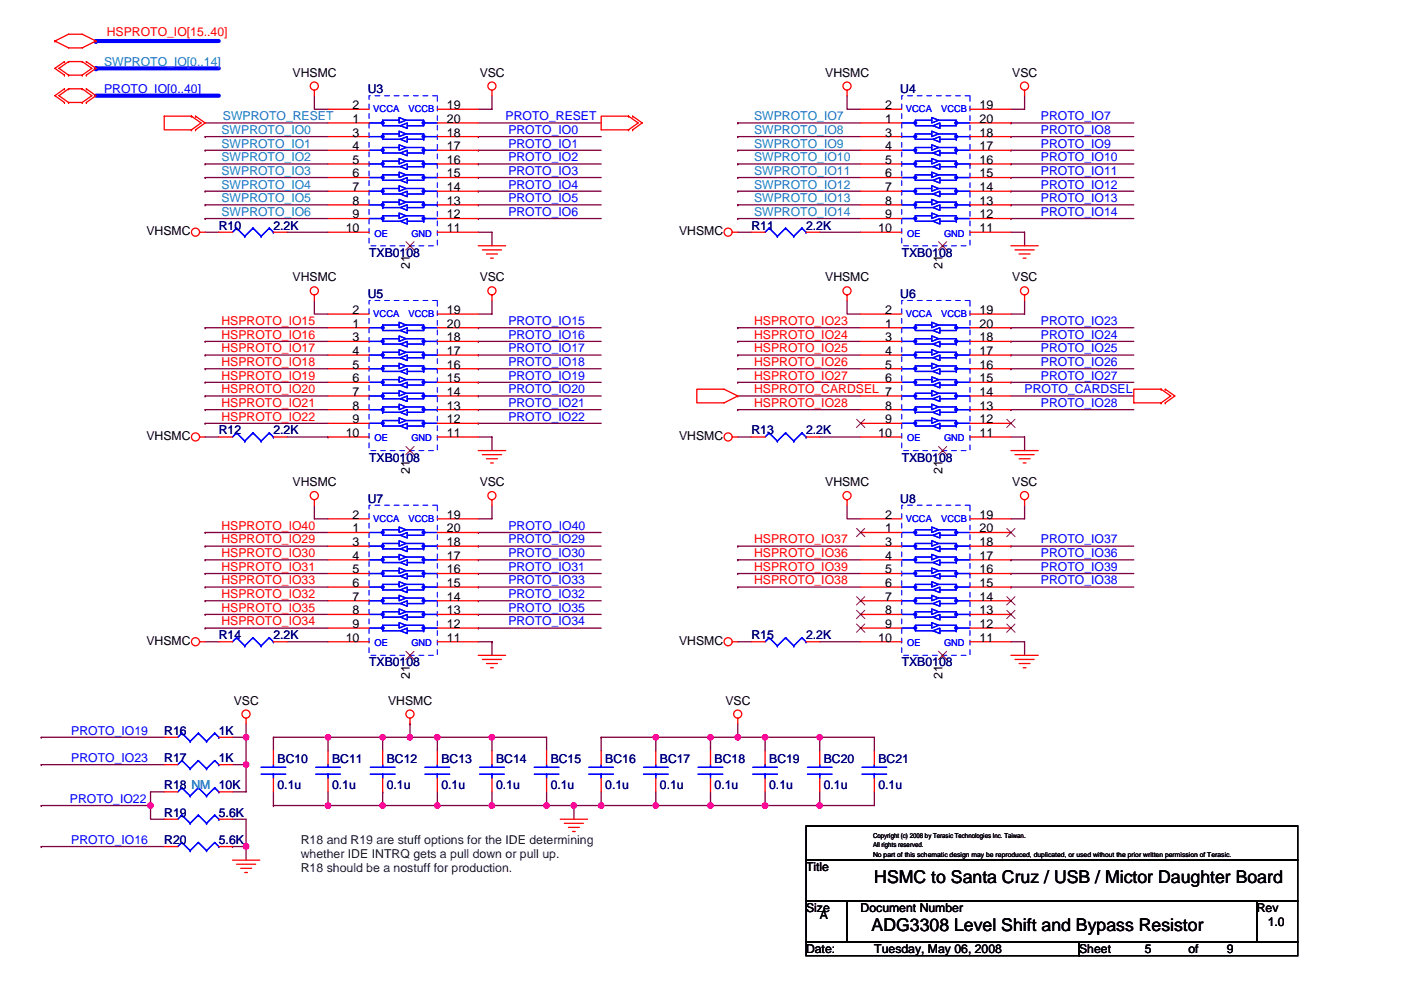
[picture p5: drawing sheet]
<svg xmlns="http://www.w3.org/2000/svg" width="297mm" height="210mm" viewBox="0 0 297 210" stroke-linecap="round" stroke-linejoin="round" font-family="sans-serif">
<defs><g id="words">
<g font-size="3.7">
<text x="185.4" y="187.2">HSMC to Santa Cruz / USB / Mictor Daughter Board</text>
<text x="184.8" y="197.4">ADG3308 Level Shift and Bypass Resistor</text>
</g>
<g font-size="2.6" fill="#f00">
<text x="22.6" y="7.6">HSPROTO_IO[15..40]</text>
<text x="47" y="71.8">HSPROTO_IO16</text>
<text x="47" y="68.9">HSPROTO_IO15</text>
<text x="159.9" y="68.9">HSPROTO_IO23</text>
<text x="159.9" y="71.8">HSPROTO_IO24</text>
<text x="47" y="74.7">HSPROTO_IO17</text>
<text x="47" y="77.6">HSPROTO_IO18</text>
<text x="159.9" y="77.6">HSPROTO_IO26</text>
<text x="159.9" y="74.7">HSPROTO_IO25</text>
<text x="47" y="83.4">HSPROTO_IO20</text>
<text x="47" y="80.5">HSPROTO_IO19</text>
<text x="159.9" y="80.5">HSPROTO_IO27</text>
<text x="159.9" y="83.4">HSPROTO_CARDSEL 7</text>
<text x="47" y="86.3">HSPROTO_IO21</text>
<text x="47" y="89.2">HSPROTO_IO22</text>
<text x="159.9" y="86.3">HSPROTO_IO28</text>
<text x="47" y="112.4">HSPROTO_IO40</text>
<text x="47" y="118.2">HSPROTO_IO30</text>
<text x="47" y="115.3">HSPROTO_IO29</text>
<text x="159.9" y="115.3">HSPROTO_IO37</text>
<text x="159.9" y="118.2">HSPROTO_IO36</text>
<text x="47" y="121.1">HSPROTO_IO31</text>
<text x="47" y="124">HSPROTO_IO33</text>
<text x="159.9" y="124">HSPROTO_IO38</text>
<text x="159.9" y="121.1">HSPROTO_IO39</text>
<text x="47" y="126.9">HSPROTO_IO32</text>
<text x="47" y="129.8">HSPROTO_IO35</text>
<text x="47" y="132.7">HSPROTO_IO34</text>
</g>
<g font-size="2.6" fill="#0080ff">
<text x="22.1" y="13.9">SWPROTO_IO[0..14]</text>
<text x="47" y="28.4">SWPROTO_IO0</text>
<text x="47.3" y="25.5">SWPROTO_RESET</text>
<text x="159.9" y="25.5">SWPROTO_IO7</text>
<text x="159.9" y="28.4">SWPROTO_IO8</text>
<text x="47" y="31.3">SWPROTO_IO1</text>
<text x="47" y="34.2">SWPROTO_IO2</text>
<text x="159.9" y="31.3">SWPROTO_IO9</text>
<text x="159.9" y="34.2">SWPROTO_IO10</text>
<text x="47" y="37.1">SWPROTO_IO3</text>
<text x="47" y="40">SWPROTO_IO4</text>
<text x="159.9" y="37.1">SWPROTO_IO11</text>
<text x="159.9" y="40">SWPROTO_IO12</text>
<text x="47" y="42.9">SWPROTO_IO5</text>
<text x="47" y="45.8">SWPROTO_IO6</text>
<text x="159.9" y="42.9">SWPROTO_IO13</text>
<text x="159.9" y="45.8">SWPROTO_IO14</text>
</g>
<g font-size="2.6">
<text x="62" y="16.3">VHSMC</text>
<text x="101.7" y="16.3">VSC</text>
<text x="175" y="16.3">VHSMC</text>
<text x="214.6" y="16.3">VSC</text>
<text x="74.8" y="23.2">2</text>
<text x="94.8" y="23.2">19</text>
<text x="187.7" y="23.2">2</text>
<text x="207.7" y="23.2">19</text>
<text x="74.8" y="26.1">1</text>
<text x="74.8" y="29">3</text>
<text x="94.8" y="26.1">20</text>
<text x="94.8" y="29">18</text>
<text x="187.7" y="26.1">1</text>
<text x="187.7" y="29">3</text>
<text x="207.7" y="26.1">20</text>
<text x="207.7" y="29">18</text>
<text x="74.8" y="31.9">4</text>
<text x="74.8" y="34.8">5</text>
<text x="94.8" y="31.9">17</text>
<text x="94.8" y="34.8">16</text>
<text x="187.7" y="31.9">4</text>
<text x="187.7" y="34.8">5</text>
<text x="207.7" y="31.9">17</text>
<text x="207.7" y="34.8">16</text>
<text x="74.8" y="37.6">6</text>
<text x="74.8" y="40.5">7</text>
<text x="94.8" y="37.6">15</text>
<text x="94.8" y="40.5">14</text>
<text x="187.7" y="37.6">6</text>
<text x="187.7" y="40.5">7</text>
<text x="207.7" y="37.6">15</text>
<text x="207.7" y="40.5">14</text>
<text x="74.8" y="46.3">9</text>
<text x="74.8" y="43.4">8</text>
<text x="94.8" y="43.4">13</text>
<text x="94.8" y="46.3">12</text>
<text x="187.7" y="46.3">9</text>
<text x="187.7" y="43.4">8</text>
<text x="207.7" y="43.4">13</text>
<text x="207.7" y="46.3">12</text>
<text x="31" y="49.8">VHSMC</text>
<text x="73.3" y="49.2">10</text>
<text x="94.8" y="49.2">11</text>
<text x="144" y="49.8">VHSMC</text>
<text x="186.2" y="49.2">10</text>
<text x="207.7" y="49.2">11</text>
<text x="62" y="59.7">VHSMC</text>
<text x="86.9" y="57.1" transform="rotate(-90 86.9 57.1)">21</text>
<text x="101.7" y="59.7">VSC</text>
<text x="175" y="59.7">VHSMC</text>
<text x="199.8" y="57.1" transform="rotate(-90 199.8 57.1)">21</text>
<text x="214.6" y="59.7">VSC</text>
<text x="74.8" y="69.5">1</text>
<text x="74.8" y="66.6">2</text>
<text x="94.8" y="69.5">20</text>
<text x="94.8" y="66.6">19</text>
<text x="187.7" y="69.5">1</text>
<text x="187.7" y="66.6">2</text>
<text x="207.7" y="69.5">20</text>
<text x="207.7" y="66.6">19</text>
<text x="74.8" y="75.3">4</text>
<text x="74.8" y="72.4">3</text>
<text x="94.8" y="72.4">18</text>
<text x="94.8" y="75.3">17</text>
<text x="187.7" y="75.3">4</text>
<text x="187.7" y="72.4">3</text>
<text x="207.7" y="72.4">18</text>
<text x="207.7" y="75.3">17</text>
<text x="74.8" y="78.2">5</text>
<text x="74.8" y="81.1">6</text>
<text x="74.8" y="84">7</text>
<text x="94.8" y="78.2">16</text>
<text x="94.8" y="81.1">15</text>
<text x="94.8" y="84">14</text>
<text x="187.7" y="78.2">5</text>
<text x="187.7" y="81.1">6</text>
<text x="207.7" y="78.2">16</text>
<text x="207.7" y="81.1">15</text>
<text x="207.7" y="84">14</text>
<text x="74.8" y="89.8">9</text>
<text x="74.8" y="86.9">8</text>
<text x="94.8" y="86.9">13</text>
<text x="94.8" y="89.8">12</text>
<text x="187.7" y="89.8">9</text>
<text x="187.7" y="86.9">8</text>
<text x="207.7" y="86.9">13</text>
<text x="207.7" y="89.8">12</text>
<text x="31" y="93.3">VHSMC</text>
<text x="73.3" y="92.7">10</text>
<text x="94.8" y="92.7">11</text>
<text x="144" y="93.3">VHSMC</text>
<text x="186.2" y="92.7">10</text>
<text x="207.7" y="92.7">11</text>
<text x="86.9" y="100.5" transform="rotate(-90 86.9 100.5)">21</text>
<text x="199.8" y="100.5" transform="rotate(-90 199.8 100.5)">21</text>
<text x="62" y="103.1">VHSMC</text>
<text x="101.7" y="103.1">VSC</text>
<text x="175" y="103.1">VHSMC</text>
<text x="214.6" y="103.1">VSC</text>
<text x="74.8" y="112.9">1</text>
<text x="74.8" y="110">2</text>
<text x="94.8" y="112.9">20</text>
<text x="94.8" y="110">19</text>
<text x="187.7" y="112.9">1</text>
<text x="187.7" y="110">2</text>
<text x="207.7" y="112.9">20</text>
<text x="207.7" y="110">19</text>
<text x="74.8" y="118.7">4</text>
<text x="74.8" y="115.8">3</text>
<text x="94.8" y="115.8">18</text>
<text x="94.8" y="118.7">17</text>
<text x="187.7" y="118.7">4</text>
<text x="187.7" y="115.8">3</text>
<text x="207.7" y="115.8">18</text>
<text x="207.7" y="118.7">17</text>
<text x="74.8" y="121.6">5</text>
<text x="74.8" y="124.5">6</text>
<text x="94.8" y="121.6">16</text>
<text x="94.8" y="124.5">15</text>
<text x="187.7" y="121.6">5</text>
<text x="187.7" y="124.5">6</text>
<text x="207.7" y="121.6">16</text>
<text x="207.7" y="124.5">15</text>
<text x="74.8" y="127.4">7</text>
<text x="74.8" y="130.3">8</text>
<text x="94.8" y="127.4">14</text>
<text x="94.8" y="130.3">13</text>
<text x="187.7" y="127.4">7</text>
<text x="187.7" y="130.3">8</text>
<text x="207.7" y="127.4">14</text>
<text x="207.7" y="130.3">13</text>
<text x="31" y="136.7">VHSMC</text>
<text x="73.3" y="136.1">10</text>
<text x="74.8" y="133.2">9</text>
<text x="94.8" y="133.2">12</text>
<text x="94.8" y="136.1">11</text>
<text x="144" y="136.7">VHSMC</text>
<text x="186.2" y="136.1">10</text>
<text x="187.7" y="133.2">9</text>
<text x="207.7" y="133.2">12</text>
<text x="207.7" y="136.1">11</text>
<text x="86.9" y="144" transform="rotate(-90 86.9 144)">21</text>
<text x="199.8" y="144" transform="rotate(-90 199.8 144)">21</text>
<text x="49.6" y="149.4">VSC</text>
<text x="82.3" y="149.4">VHSMC</text>
<text x="153.8" y="149.4">VSC</text>
<text x="170.9" y="184.8">Title</text>
<text x="170.9" y="193.5">Size</text>
<text x="173.8" y="194.9">A</text>
<text x="182.5" y="193.5">Document Number</text>
<text x="266.5" y="193.5">Rev</text>
<text x="268.8" y="196.4">1.0</text>
<text x="170.9" y="202.1">Date:</text>
<text x="185.4" y="202.1">Tuesday, May 06, 2008</text>
<text x="228.8" y="202.1">Sheet</text>
<text x="242.7" y="202.1">5</text>
<text x="252" y="202.1">of</text>
<text x="260.1" y="202.1">9</text>
</g>
<g font-size="2.6" fill="#00f">
<text x="22.1" y="19.7">PROTO_IO[0..40]</text>
<text x="107.2" y="25.5">PROTO_RESET</text>
<text x="107.8" y="28.4">PROTO_IO0</text>
<text x="220.7" y="28.4">PROTO_IO8</text>
<text x="220.7" y="25.5">PROTO_IO7</text>
<text x="107.8" y="31.3">PROTO_IO1</text>
<text x="107.8" y="34.2">PROTO_IO2</text>
<text x="220.7" y="31.3">PROTO_IO9</text>
<text x="220.7" y="34.2">PROTO_IO10</text>
<text x="107.8" y="37.1">PROTO_IO3</text>
<text x="107.8" y="40">PROTO_IO4</text>
<text x="220.7" y="37.1">PROTO_IO11</text>
<text x="220.7" y="40">PROTO_IO12</text>
<text x="107.8" y="42.9">PROTO_IO5</text>
<text x="107.8" y="45.8">PROTO_IO6</text>
<text x="220.7" y="42.9">PROTO_IO13</text>
<text x="220.7" y="45.8">PROTO_IO14</text>
<text x="107.8" y="68.9">PROTO_IO15</text>
<text x="107.8" y="71.8">PROTO_IO16</text>
<text x="220.7" y="68.9">PROTO_IO23</text>
<text x="220.7" y="71.8">PROTO_IO24</text>
<text x="107.8" y="74.7">PROTO_IO17</text>
<text x="107.8" y="77.6">PROTO_IO18</text>
<text x="220.7" y="74.7">PROTO_IO25</text>
<text x="220.7" y="77.6">PROTO_IO26</text>
<text x="107.8" y="80.5">PROTO_IO19</text>
<text x="107.8" y="83.4">PROTO_IO20</text>
<text x="217.2" y="83.4">PROTO_CARDSEL</text>
<text x="220.7" y="80.5">PROTO_IO27</text>
<text x="107.8" y="86.3">PROTO_IO21</text>
<text x="107.8" y="89.2">PROTO_IO22</text>
<text x="220.7" y="86.3">PROTO_IO28</text>
<text x="107.8" y="112.4">PROTO_IO40</text>
<text x="107.8" y="118.2">PROTO_IO30</text>
<text x="107.8" y="115.3">PROTO_IO29</text>
<text x="220.7" y="115.3">PROTO_IO37</text>
<text x="220.7" y="118.2">PROTO_IO36</text>
<text x="107.8" y="121.1">PROTO_IO31</text>
<text x="107.8" y="124">PROTO_IO33</text>
<text x="220.7" y="124">PROTO_IO38</text>
<text x="220.7" y="121.1">PROTO_IO39</text>
<text x="107.8" y="129.8">PROTO_IO35</text>
<text x="107.8" y="126.9">PROTO_IO32</text>
<text x="107.8" y="132.7">PROTO_IO34</text>
<text x="15.1" y="155.8">PROTO_IO19</text>
<text x="15.1" y="161.6">PROTO_IO23</text>
<text x="14.8" y="170.3">PROTO_IO22</text>
<text x="15.1" y="179">PROTO_IO16</text>
</g>
<g font-size="2.6" fill="#000080">
<text x="78" y="19.7">U3</text>
<text x="190.9" y="19.7">U4</text>
<text x="46.4" y="48.7">R10</text>
<text x="58" y="48.7">2.2K</text>
<text x="159.3" y="48.7">R11</text>
<text x="170.9" y="48.7">2.2K</text>
<text x="78.2" y="54.5">TXB0108</text>
<text x="191.2" y="54.5">TXB0108</text>
<text x="78" y="63.2">U5</text>
<text x="190.9" y="63.2">U6</text>
<text x="46.4" y="92.1">R12</text>
<text x="58" y="92.1">2.2K</text>
<text x="159.3" y="92.1">R13</text>
<text x="170.9" y="92.1">2.2K</text>
<text x="78.2" y="97.9">TXB0108</text>
<text x="191.2" y="97.9">TXB0108</text>
<text x="78" y="106.6">U7</text>
<text x="190.9" y="106.6">U8</text>
<text x="46.4" y="135.6">R14</text>
<text x="58" y="135.6">2.2K</text>
<text x="159.3" y="135.6">R15</text>
<text x="170.9" y="135.6">2.2K</text>
<text x="78.2" y="141.3">TXB0108</text>
<text x="191.2" y="141.3">TXB0108</text>
<text x="34.8" y="155.8">R16</text>
<text x="46.4" y="155.8">1K</text>
<text x="34.8" y="161.6">R17</text>
<text x="46.4" y="161.6">1K</text>
<text x="58.8" y="161.9">BC10</text>
<text x="70.4" y="161.9">BC11</text>
<text x="82" y="161.9">BC12</text>
<text x="93.6" y="161.9">BC13</text>
<text x="105.2" y="161.9">BC14</text>
<text x="116.8" y="161.9">BC15</text>
<text x="128.3" y="161.9">BC16</text>
<text x="139.9" y="161.9">BC17</text>
<text x="151.5" y="161.9">BC18</text>
<text x="163.1" y="161.9">BC19</text>
<text x="174.7" y="161.9">BC20</text>
<text x="186.2" y="161.9">BC21</text>
<text x="34.8" y="167.4">R18 NM 10K</text>
<text x="58.8" y="167.4">0.1u</text>
<text x="70.4" y="167.4">0.1u</text>
<text x="82" y="167.4">0.1u</text>
<text x="93.6" y="167.4">0.1u</text>
<text x="105.2" y="167.4">0.1u</text>
<text x="116.8" y="167.4">0.1u</text>
<text x="128.3" y="167.4">0.1u</text>
<text x="139.9" y="167.4">0.1u</text>
<text x="151.5" y="167.4">0.1u</text>
<text x="163.1" y="167.4">0.1u</text>
<text x="174.7" y="167.4">0.1u</text>
<text x="186.2" y="167.4">0.1u</text>
<text x="34.8" y="173.2">R19</text>
<text x="46.4" y="173.2">5.6K</text>
<text x="34.8" y="179">R20</text>
<text x="46.4" y="179">5.6K</text>
</g>
<g font-size="2.6" fill="#008000">
<text x="63.8" y="179">R18 and R19 are stuff options for the IDE determining</text>
<text x="63.8" y="182">whether IDE INTRQ gets a pull down or pull up.</text>
<text x="63.8" y="185">R18 should be a nostuff for production.</text>
</g>
<g font-size="2" fill="#00f">
<text x="79.1" y="23.8">VCCA</text>
<text x="86.6" y="23.8">VCCB</text>
<text x="192" y="23.8">VCCA</text>
<text x="199.6" y="23.8">VCCB</text>
<text x="79.4" y="50.2">OE</text>
<text x="87.2" y="50.2">GND</text>
<text x="192.3" y="50.2">OE</text>
<text x="200.1" y="50.2">GND</text>
<text x="79.1" y="67.3">VCCA</text>
<text x="86.6" y="67.3">VCCB</text>
<text x="192" y="67.3">VCCA</text>
<text x="199.6" y="67.3">VCCB</text>
<text x="79.4" y="93.6">OE</text>
<text x="87.2" y="93.6">GND</text>
<text x="192.3" y="93.6">OE</text>
<text x="200.1" y="93.6">GND</text>
<text x="79.1" y="110.7">VCCA</text>
<text x="86.6" y="110.7">VCCB</text>
<text x="192" y="110.7">VCCA</text>
<text x="199.6" y="110.7">VCCB</text>
<text x="79.4" y="137.1">OE</text>
<text x="87.2" y="137.1">GND</text>
<text x="192.3" y="137.1">OE</text>
<text x="200.1" y="137.1">GND</text>
</g>
<g font-size="1.4">
<text x="185.1" y="177.7">Copyright (c) 2008 by Terasic Technologies Inc. Taiwan.</text>
<text x="185.1" y="179.7">All rights reserved.</text>
<text x="185.1" y="181.7">No part of this schematic design may be reproduced, duplicated, or used without the prior written permission of Terasic.</text>
</g>
</g></defs>
<g fill="none" stroke="#800040" stroke-width=".28">
<path d="M43.5 29h.1M43.5 31.9h.1M43.5 34.8h.1M43.5 37.7h.1M43.5 26.1h26.1M43.5 31.9h26.1M43.5 34.8h26.1M43.5 29h26.1M43.5 37.7h26.1M66.7 20.3v2.9h2.9M101.4 31.9h.1M101.4 34.8h.1"/>
<path d="M101.4 29h.1M101.4 37.7h.1M101.4 26.1h26.1M101.4 31.9h26.1M101.4 34.8h26.1M101.4 29h26.1M101.4 37.7h26.1M104.3 20.3v2.9h-2.9M156.4 26.1h.1M156.4 29h.1M156.4 31.9h.1M156.4 34.8h.1"/>
<path d="M156.4 37.7h.1M156.4 31.9h26.1M156.4 34.8h26.1M156.4 29h26.1M156.4 37.7h26.1M156.4 26.1h26.1M179.6 20.3v2.9h2.9M214.3 29h.1M214.3 31.9h.1M214.3 34.8h.1M214.3 37.7h.1M214.3 26.1h.1"/>
<path d="M214.3 31.9h26.1M214.3 34.8h26.1M214.3 29h26.1M214.3 37.7h26.1M214.3 26.1h26.1M217.2 20.3v2.9h-2.9M43.5 49.3h2.9M43.5 40.6h.1M43.5 43.5h.1M43.5 46.4h.1M43.5 40.6h26.1M43.5 43.5h26.1"/>
<path d="M43.5 46.4h26.1M60.9 49.3h8.7M101.4 49.3h2.9v2.8M101.4 40.6h.1M101.4 43.5h.1M101.4 46.4h.1M101.4 40.6h26.1M101.4 43.5h26.1M101.4 46.4h26.1M156.4 40.6h.1M156.4 43.5h.1M156.4 46.4h.1"/>
<path d="M156.4 49.3h2.9M156.4 40.6h26.1M156.4 43.5h26.1M156.4 46.4h26.1M173.8 49.3h8.7M214.3 49.3h2.9v2.8M214.3 43.5h.1M214.3 46.4h.1M214.3 40.6h.1M214.3 40.6h26.1M214.3 43.5h26.1M214.3 46.4h26.1"/>
<path d="M43.5 72.4h.1M43.5 75.3h.1M43.5 78.2h.1M43.5 69.5h.1M43.5 69.5h26.1M43.5 72.4h26.1M43.5 75.3h26.1M43.5 78.2h26.1M66.7 63.7v2.9h2.9M101.4 69.5h.1M101.4 72.4h.1M101.4 75.3h.1"/>
<path d="M101.4 78.2h.1M101.4 69.5h26.1M101.4 72.4h26.1M101.4 75.3h26.1M101.4 78.2h26.1M104.3 63.7v2.9h-2.9M156.4 69.5h.1M156.4 78.2h.1M156.4 72.4h.1M156.4 75.3h.1M156.4 69.5h26.1M156.4 72.4h26.1"/>
<path d="M156.4 75.3h26.1M156.4 78.2h26.1M179.6 63.7v2.9h2.9M214.3 69.5h.1M214.3 72.4h.1M214.3 75.3h.1M214.3 78.2h.1M214.3 69.5h26.1M214.3 72.4h26.1M214.3 75.3h26.1M214.3 78.2h26.1M217.2 63.7v2.9h-2.9"/>
<path d="M43.5 84h.1M43.5 86.9h.1M43.5 89.8h.1M43.5 81.1h.1M43.5 92.7h2.9M43.5 81.1h26.1M43.5 84h26.1M43.5 86.9h26.1M43.5 89.8h26.1M60.9 92.7h8.7M69.6 92.7h.1M101.4 92.7h2.9v2.9"/>
<path d="M101.4 81.1h.1M101.4 84h.1M101.4 86.9h.1M101.4 89.8h.1M101.4 81.1h26.1M101.4 84h26.1M101.4 86.9h26.1M101.4 89.8h26.1M156.4 81.1h.1M156.4 84h26.1M156.4 86.9h.1M156.4 92.7h2.9"/>
<path d="M156.4 81.1h26.1M156.4 86.9h26.1M173.8 92.7h8.7M214.3 92.7h2.9v2.9M214.3 81.1h.1M214.3 84h26.1M214.3 86.9h.1M214.3 81.1h26.1M214.3 86.9h26.1M43.5 118.7h.1M43.5 115.8h.1M43.5 112.9h.1"/>
<path d="M43.5 112.9h26.1M43.5 118.7h26.1M43.5 115.8h26.1M66.7 107.2v2.8h2.9M101.4 112.9h.1M101.4 118.7h.1M101.4 115.8h.1M101.4 112.9h26.1M101.4 118.7h26.1M101.4 115.8h26.1M104.3 107.2v2.8h-2.9M156.4 115.8h.1"/>
<path d="M156.4 118.7h.1M156.4 118.7h26.1M156.4 115.8h26.1M179.6 107.2v2.8h2.9M214.3 115.8h.1M214.3 118.7h.1M214.3 118.7h26.1M214.3 115.8h26.1M217.2 107.2v2.8h-2.9M43.5 121.6h.1M43.5 127.4h.1M43.5 124.5h.1"/>
<path d="M43.5 133.2h.1M43.5 130.3h.1M43.5 136.1h2.9M43.5 121.6h26.1M43.5 130.3h26.1M43.5 127.4h26.1M43.5 124.5h26.1M43.5 133.2h26.1M60.9 136.1h8.7M101.4 136.1h2.9M101.4 121.6h.1M101.4 130.3h.1"/>
<path d="M101.4 127.4h.1M101.4 124.5h.1M101.4 133.2h.1M101.4 121.6h26.1M101.4 130.3h26.1M101.4 127.4h26.1M101.4 124.5h26.1M101.4 133.2h26.1M104.3 136.1h.1M104.3 136.1v2.9M156.4 124.5h.1M156.4 121.6h.1"/>
<path d="M156.4 136.1h2.9M156.4 121.6h26.1M156.4 124.5h26.1M173.8 136.1h8.7M214.3 136.1h2.9v2.9M214.3 124.5h.1M214.3 121.6h.1M214.3 121.6h26.1M214.3 124.5h26.1M8.7 156.4h.1M8.7 156.4h26.1M49.3 156.4h2.9"/>
<path d="M52.2 156.4v11.6h-2.9M52.2 153.5v2.9M52.2 156.4h.1M58 156.4v2.9M58 156.4h.1M58 156.4h11.6M69.6 156.4v2.9M69.6 156.4h11.5M81.1 156.4h.1M81.1 156.4h5.8M81.1 156.4v2.9M86.9 156.4h5.8"/>
<path d="M86.9 153.5h.1M86.9 153.5v2.9M92.7 156.4v2.9M92.7 156.4h.1M92.7 156.4h11.6M104.3 156.4h11.6v2.9M104.3 156.4v2.9M127.5 156.4h.1M127.5 156.4v2.9M127.5 156.4h11.5M139 156.4v2.9M139 156.4h11.6"/>
<path d="M150.6 156.4v2.9M150.6 156.4h.1M150.6 156.4h23.2M156.4 153.5v2.9M156.4 156.4h.1M162.2 156.4v2.9M162.2 156.4h.1M173.8 156.4v2.9M173.8 156.4h11.6v2.9M8.7 179.6h.1M8.7 162.2h.1M8.7 170.9h.1"/>
<path d="M8.7 170.9h23.2M8.7 179.6h26.1M8.7 162.2h26.1M31.9 170.9v2.9h2.9M31.9 170.9h.1M34.8 168h-2.9v2.9M49.3 173.8h2.9v5.8M49.3 179.6h2.9v2.8M49.3 179.6h.1M49.3 162.2h2.9M52.2 162.2h.1M58 168v2.9"/>
<path d="M58 170.9h.1M58 170.9h11.6M69.6 168v2.9M69.6 170.9h11.5M81.1 168h.1M81.1 170.9h11.6M81.1 168v2.9M92.7 168v2.9M92.7 170.9h.1M92.7 170.9h23.2M104.3 168v2.9M115.9 168v2.9"/>
<path d="M115.9 170.9h5.8M115.9 170.9h.1M121.7 170.9h.1M121.7 170.9h5.8M121.7 170.9v2.9M127.5 170.9h.1M127.5 168v2.9M127.5 170.9h23.1M139 168v2.9M139 170.9h.1M150.6 168v2.9M150.6 170.9h11.6"/>
<path d="M162.2 168v2.9M162.2 170.9h.1M173.8 168v2.9h-11.6M185.4 168v2.9h-11.6"/>
</g>
<g fill="#f0f" stroke="#f0f" stroke-width=".28">
<circle cx="52.2" cy="179.5" r=".57"/>
<circle cx="31.9" cy="170.9" r=".57"/>
<circle cx="52.2" cy="162.2" r=".57"/>
<circle cx="52.2" cy="156.4" r=".57"/>
<circle cx="69.6" cy="170.9" r=".57"/>
<circle cx="69.6" cy="156.4" r=".57"/>
<circle cx="81.1" cy="170.9" r=".57"/>
<circle cx="81.1" cy="156.4" r=".57"/>
<circle cx="104.3" cy="170.9" r=".57"/>
<circle cx="92.7" cy="170.9" r=".57"/>
<circle cx="104.3" cy="156.4" r=".57"/>
<circle cx="92.7" cy="156.4" r=".57"/>
<circle cx="86.9" cy="156.4" r=".57"/>
<circle cx="121.7" cy="170.9" r=".57"/>
<circle cx="139" cy="156.4" r=".57"/>
<circle cx="139" cy="170.9" r=".57"/>
<circle cx="127.5" cy="170.9" r=".57"/>
<circle cx="156.4" cy="156.4" r=".57"/>
<circle cx="173.8" cy="170.9" r=".57"/>
<circle cx="162.2" cy="170.9" r=".57"/>
<circle cx="173.8" cy="156.4" r=".57"/>
<circle cx="162.2" cy="156.4" r=".57"/>
<circle cx="150.6" cy="156.4" r=".57"/>
<circle cx="150.6" cy="170.9" r=".57"/>
<circle cx="115.9" cy="170.9" r=".57"/>
</g>
<path d="M20.3 8.7h.1M20.3 14.5h.1M20.3 8.7h26.1M20.3 14.5h26.1M20.3 20.3h26.1" fill="none" stroke="#00f" stroke-width=".87"/>
<g fill="none" stroke="#f00" stroke-width=".28">
<path d="M11.6 8.7l2.9-1.4h2.9l2.9 1.4M11.6 8.7h.1M11.6 8.7l2.9 1.5h2.9l2.9-1.5M13.7 18.8h.1M13.7 15.9h.1M13.7 13.1h.1M13.7 18.8l-2.1 1.5 2.1 1.4M13.7 13.1l-2.1 1.4 2.1 1.4M14.5 18.8h2.9M14.5 18.8h.1M14.5 15.9h2.9M14.5 13.1h2.9"/>
<path d="M14.5 15.9h.1M14.5 13.1h.1M14.5 18.8l-2 1.5 2 1.4M14.5 13.1l-2 1.4 2 1.4M17.4 18.8h.1M17.4 15.9h.1M17.4 13.1h.1M17.4 18.8l2.1 1.5-2.1 1.4M17.4 13.1l2.1 1.4-2.1 1.4M18.3 18.8h.1M18.3 15.9h.1M18.3 13.1h.1"/>
<path d="M18.3 18.8l2 1.5-2 1.4M18.3 13.1l2 1.4-2 1.4M20.3 8.7h.1M66.7 19.1v1.2M104.3 19.1v1.2M179.6 19.1v1.2M217.2 19.1v1.2M13.7 21.7h.1M14.5 21.7h2.9M14.5 21.7h.1M17.4 21.7h.1M18.3 21.7h.1"/>
<path d="M40.6 24.6h-5.8v2.9h5.8M40.6 27.5h.1M40.6 24.6h.1M40.6 24.6l2 1.5-2 1.4M41.5 27.5h.1M41.5 24.6h.1M41.5 24.6l2 1.5-2 1.4M69.6 31.9h8.6M69.6 34.8h8.6M69.6 26.1h8.6M69.6 29h8.6M69.6 23.2h8.6"/>
<path d="M69.6 37.7h8.6M92.7 31.9h8.7M92.7 34.8h8.7M92.7 26.1h8.7M92.7 29h8.7M92.7 23.2h8.7M92.7 37.7h8.7M133.3 24.6h-5.8v2.9h5.8M133.3 24.6h.1M133.3 27.5h.1M133.3 24.6l2 1.5-2 1.4M134.1 27.5h.1"/>
<path d="M134.1 24.6h.1M134.1 24.6l2.1 1.5-2.1 1.4M182.5 31.9h8.7M182.5 34.8h8.7M182.5 26.1h8.7M182.5 29h8.7M182.5 23.2h8.7M182.5 37.7h8.7M205.7 31.9h8.6M205.7 34.8h8.6M205.7 26.1h8.6M205.7 29h8.6"/>
<path d="M205.7 23.2h8.6M205.7 37.7h8.6M42.3 49.3h1.2M46.4 49.3h2.9M58 49.3h2.9M69.6 49.3h8.6M69.6 46.4h8.6M69.6 40.6h8.6M69.6 43.5h8.6M86.9 52.1h.1M92.7 49.3h8.7M92.7 46.4h8.7"/>
<path d="M92.7 40.6h8.7M92.7 43.5h8.7M101.4 52.1h5.8M102.3 53h4M103.1 53.9h2.4M104 54.8h.6M155.3 49.3h1.1M159.3 49.3h2.9M170.9 49.3h2.9M182.5 49.3h8.7M182.5 46.4h8.7M182.5 40.6h8.7"/>
<path d="M182.5 43.5h8.7M199.9 52.1h.1M205.7 49.3h8.6M205.7 46.4h8.6M205.7 40.6h8.6M205.7 43.5h8.6M214.3 52.1h5.8M215.2 53h4.1M216.1 53.9h2.3M216.9 54.8h.6M66.7 62.6v1.1M69.6 75.3h8.6"/>
<path d="M69.6 78.2h8.6M69.6 69.5h8.6M69.6 72.4h8.6M69.6 66.6h8.6M92.7 75.3h8.7M92.7 78.2h8.7M92.7 69.5h8.7M92.7 72.4h8.7M92.7 66.6h8.7M104.3 62.6v1.1M179.6 62.6v1.1M182.5 75.3h8.7"/>
<path d="M182.5 78.2h8.7M182.5 69.5h8.7M182.5 72.4h8.7M182.5 66.6h8.7M205.7 75.3h8.6M205.7 78.2h8.6M205.7 69.5h8.6M205.7 72.4h8.6M205.7 66.6h8.6M217.2 62.6v1.1M42.3 92.7h1.2M46.4 92.7h2.9"/>
<path d="M58 92.7h2.9M69.6 92.7h8.6M69.6 89.8h8.6M69.6 81.1h8.6M69.6 84h8.6M69.6 86.9h8.6M86.9 95.6h.1M92.7 92.7h8.7M92.7 89.8h8.7M92.7 81.1h8.7M92.7 84h8.7M92.7 86.9h8.7"/>
<path d="M101.4 95.6h5.8M102.3 96.4h4M103.1 97.3h2.4M104 98.2h.6M147.7 82.5h5.8l2.9 1.5-2.9 1.4h-5.8zM155.3 92.7h1.1M156.4 84h.1M159.3 92.7h2.9M170.9 92.7h2.9M182.5 92.7h8.7M182.5 89.8h8.7M182.5 81.1h8.7"/>
<path d="M182.5 84h8.7M182.5 86.9h8.7M199.9 95.6h.1M205.7 92.7h8.6M205.7 89.8h8.6M205.7 81.1h8.6M205.7 84h8.6M205.7 86.9h8.6M214.3 95.6h5.8M215.2 96.4h4.1M216.1 97.3h2.3M216.9 98.2h.6"/>
<path d="M246.2 82.5h-5.8v2.9h5.8M246.2 82.5h.1M246.2 85.4h.1M246.2 82.5l2 1.5-2 1.4M247.1 85.4h.1M247.1 82.5h.1M247.1 82.5l2 1.5-2 1.4M66.7 106v1.2M69.6 118.7h8.6M69.6 112.9h8.6M69.6 115.8h8.6M69.6 110h8.6"/>
<path d="M92.7 118.7h8.7M92.7 112.9h8.7M92.7 115.8h8.7M92.7 110h8.7M104.3 106v1.2M179.6 106v1.2M182.5 118.7h8.7M182.5 112.9h8.7M182.5 115.8h8.7M182.5 110h8.7M205.7 118.7h8.6M205.7 112.9h8.6"/>
<path d="M205.7 115.8h8.6M205.7 110h8.6M217.2 106v1.2M42.3 136.1h1.2M46.4 136.1h2.9M58 136.1h2.9M69.6 121.6h8.6M69.6 136.1h8.6M69.6 133.2h8.6M69.6 124.5h8.6M69.6 127.4h8.6M69.6 130.3h8.6"/>
<path d="M86.9 139h.1M92.7 121.6h8.7M92.7 136.1h8.7M92.7 133.2h8.7M92.7 124.5h8.7M92.7 127.4h8.7M92.7 130.3h8.7M101.4 139h5.8M102.3 139.9h4M155.3 136.1h1.1M159.3 136.1h2.9M170.9 136.1h2.9"/>
<path d="M182.5 121.6h8.7M182.5 136.1h8.7M182.5 133.2h8.7M182.5 124.5h8.7M182.5 127.4h8.7M182.5 130.3h8.7M199.9 139h.1M205.7 121.6h8.6M205.7 136.1h8.6M205.7 133.2h8.6M205.7 124.5h8.6M205.7 127.4h8.6"/>
<path d="M205.7 130.3h8.6M214.3 139h5.8M215.2 139.9h4.1M34.8 156.4h2.9M46.4 156.4h2.9M52.2 152.3v1.2M58 159.3v2.9M69.6 159.3v2.9M81.1 159.3v2.9M86.9 152.3v1.2M92.7 159.3v2.9M103.1 140.7h2.4"/>
<path d="M104 141.6h.6M104.3 159.3v2.9M115.9 159.3v2.9M127.5 159.3v2.9M139 159.3v2.9M150.6 159.3v2.9M156.4 152.3v1.2M162.2 159.3v2.9M173.8 159.3v2.9M185.4 159.3v2.9M216.1 140.7h2.3M216.9 141.6h.6"/>
<path d="M34.8 179.6h2.9M34.8 168h2.9M34.8 173.8h2.9M34.8 162.2h2.9M46.4 179.6h2.9M46.4 168h2.9M46.4 173.8h2.9M46.4 162.2h2.9M58 165.1v2.9M69.6 165.1v2.9M81.1 165.1v2.9M92.7 165.1v2.9"/>
<path d="M104.3 165.1v2.9M115.9 165.1v2.9M118.8 173.8h5.8M119.7 174.6h4M120.5 175.5h2.3M121.4 176.4h.6M127.5 165.1v2.9M139 165.1v2.9M150.6 165.1v2.9M162.2 165.1v2.9M173.8 165.1v2.9M185.4 165.1v2.9"/>
<path d="M49.3 182.4h5.8M50.2 183.3h4M51 184.2h2.3M51.9 185.1h.6"/>
<circle cx="66.6" cy="18.3" r=".86"/>
<circle cx="104.3" cy="18.3" r=".86"/>
<circle cx="179.6" cy="18.3" r=".86"/>
<circle cx="217.2" cy="18.3" r=".86"/>
<circle cx="41.5" cy="49.2" r=".86"/>
<circle cx="154.4" cy="49.2" r=".86"/>
<circle cx="66.6" cy="61.7" r=".86"/>
<circle cx="104.3" cy="61.7" r=".86"/>
<circle cx="179.6" cy="61.7" r=".86"/>
<circle cx="217.2" cy="61.7" r=".86"/>
<circle cx="41.5" cy="92.7" r=".86"/>
<circle cx="154.4" cy="92.7" r=".86"/>
<circle cx="66.6" cy="105.1" r=".86"/>
<circle cx="104.3" cy="105.1" r=".86"/>
<circle cx="179.6" cy="105.1" r=".86"/>
<circle cx="217.2" cy="105.1" r=".86"/>
<circle cx="41.5" cy="136.1" r=".86"/>
<circle cx="154.4" cy="136.1" r=".86"/>
<circle cx="52.2" cy="151.5" r=".86"/>
<circle cx="86.9" cy="151.5" r=".86"/>
<circle cx="156.4" cy="151.5" r=".86"/>
</g>
<path d="M170.9 175.2h104.2v7.2h-104.2zM170.9 191.1h8.7v8.7h-8.7zM170.9 199.8h57.9v2.9h-57.9zM170.9 182.4h104.2v8.7h-104.2zM179.6 191.1h86.9v8.7h-86.9zM228.8 199.8h46.3v2.9h-46.3zM266.5 191.1h8.6v8.7h-8.6z" fill="none" stroke="#000" stroke-width=".28"/>
<g fill="none" stroke="#00f" stroke-width=".28">
<path d="M78.2 26.1h2.9M78.2 29h2.9M78.2 31.9h2.9M78.2 34.8h2.9M78.2 37.7h2.9M84.6 24.9l1.5 .6-1.5 .6zM84.6 27.8l1.5 .6-1.5 .6zM84.6 30.7l1.5 .6-1.5 .6zM84.6 33.6l1.5 .6-1.5 .6zM84.6 36.5l1.5 .6-1.5 .6zM84.6 39.4l1.5 .6-1.5 .6zM84.6 25.5h-3.5v1.2h3.8"/>
<path d="M84.6 28.4h-3.5v1.1h3.8M84.6 31.3h-3.5v1.1h3.8M84.6 34.2h-3.5v1.1h3.8M84.6 37.1h-3.5v1.1h3.8M84.6 37.1h.1M84.6 40h-3.5v1.1h3.8M84.9 26.7l1.5-.6v1.1zM84.9 29.5l1.5-.5v1.1zM84.9 32.4l1.5-.5v1.1zM84.9 35.3l1.5-.5v1.1zM84.9 38.2l1.5-.5v1.1zM86.1 25.5h3.7v1.2h-3.4"/>
<path d="M86.1 28.4h3.7v1.1M86.1 31.3h3.7v1.1M86.1 34.2h3.7v1.1M86.1 37.1h3.7v1.1h-3.4M86.1 40h3.7v1.1h-3.4M86.4 29.5h3.4M86.4 32.4h3.4M86.4 35.3h3.4M89.8 26.1h2.9M89.8 29.5h.1M89.8 29h2.9M89.8 32.4h.1"/>
<path d="M89.8 31.9h2.9M89.8 35.3h.1M89.8 37.7h2.9M89.8 34.8h2.9M92.7 34.8h.1M191.2 26.1h2.9M191.2 29h2.9M191.2 31.9h2.9M191.2 34.8h2.9M191.2 37.7h2.9M197.5 24.9l1.5 .6-1.5 .6zM197.5 27.8l1.5 .6-1.5 .6z"/>
<path d="M197.5 30.7l1.5 .6-1.5 .6zM197.5 33.6l1.5 .6-1.5 .6zM197.5 36.5l1.5 .6-1.5 .6zM197.5 39.4l1.5 .6-1.5 .6zM197.5 25.5h-3.4v1.2h3.7M197.5 28.4h-3.4v1.1h3.7M197.5 31.3h-3.4v1.1h3.7M197.5 34.2h-3.4v1.1h3.7M197.5 37.1h-3.4v1.1h3.7M197.5 37.1h.1M197.5 40h-3.4v1.1h3.7M197.8 26.7l1.5-.6v1.1z"/>
<path d="M197.8 29.5l1.5-.5v1.1zM197.8 32.4l1.5-.5v1.1zM197.8 35.3l1.5-.5v1.1zM197.8 38.2l1.5-.5v1.1zM199 25.5h3.8v1.2h-3.5M199 28.4h3.8v1.1M199 31.3h3.8v1.1M199 34.2h3.8v1.1M199 37.1h3.8v1.1h-3.5M199 40h3.8v1.1h-3.5M199.3 29.5h3.5M199.3 32.4h3.5"/>
<path d="M199.3 35.3h3.5M202.8 26.1h2.9M202.8 29.5h.1M202.8 29h2.9M202.8 32.4h.1M202.8 31.9h2.9M202.8 35.3h.1M202.8 37.7h2.9M202.8 34.8h2.9M205.7 34.8h.1M50.2 48.4h.1M50.2 48.4l-.9 .9"/>
<path d="M50.2 48.4l1.7 1.7M51.9 50.1h.1M53.6 48.4h.1M53.6 48.4l-1.7 1.7M53.6 48.4l1.8 1.7M55.4 50.1h.1M57.1 48.4h.1M57.1 48.4l-1.7 1.7M57.1 48.4l.9 .9M58 49.3h.1M78.2 40.6h2.9M78.2 46.4h2.9"/>
<path d="M78.2 43.5h2.9M81.1 44h3.8M81.1 44h.1M84.6 45.2l1.5 .6-1.5 .6zM84.6 42.3l1.5 .6-1.5 .6zM84.6 45.8h-3.5v1.1h3.8M84.6 42.9h-3.5v1.1M84.9 46.9l1.5-.5v1.1zM84.9 41.1l1.5-.5v1.1zM84.9 44l1.5-.5v1.1zM86.1 45.8h3.7v1.1M86.1 42.9h3.7"/>
<path d="M86.4 46.9h3.4M89.8 42.9v1.1h-3.4M89.8 42.9h.1M89.8 46.9h.1M89.8 40.6h2.9M89.8 46.4h2.9M89.8 43.5h2.9M92.7 43.5h.1M163.1 48.4h.1M163.1 48.4l-.9 .9M163.1 48.4l1.7 1.7M164.8 50.1h.1"/>
<path d="M166.6 48.4h.1M166.6 48.4l-1.8 1.7M166.6 48.4l1.7 1.7M168.3 50.1h.1M170 48.4h.1M170 48.4l-1.7 1.7M170 48.4l.9 .9M170.9 49.3h.1M191.2 40.6h2.9M191.2 46.4h2.9M191.2 43.5h2.9M194.1 44h3.7"/>
<path d="M194.1 44h.1M197.5 45.2l1.5 .6-1.5 .6zM197.5 42.3l1.5 .6-1.5 .6zM197.5 45.8h-3.4v1.1h3.7M197.5 42.9h-3.4v1.1M197.8 46.9l1.5-.5v1.1zM197.8 41.1l1.5-.5v1.1zM197.8 44l1.5-.5v1.1zM199 45.8h3.8v1.1M199 42.9h3.8M199.3 46.9h3.5M202.8 42.9v1.1h-3.5"/>
<path d="M202.8 42.9h.1M202.8 46.9h.1M202.8 40.6h2.9M202.8 46.4h2.9M202.8 43.5h2.9M205.7 43.5h.1M78.2 69.5h2.9M78.2 72.4h2.9M78.2 75.3h2.9M78.2 78.2h2.9M84.6 68.3l1.5 .6-1.5 .6zM84.6 71.2l1.5 .6-1.5 .6z"/>
<path d="M84.6 74.1l1.5 .6-1.5 .6zM84.6 77l1.5 .6-1.5 .6zM84.6 79.9l1.5 .6-1.5 .6zM84.6 68.9h-3.5v1.2h3.8M84.6 71.8h-3.5v1.2h3.8M84.6 74.7h-3.5v1.2h3.8M84.6 77.6h-3.5v1.2h3.8M84.9 70.1l1.5-.6v1.2zM84.9 73l1.5-.6v1.2zM84.9 75.9l1.5-.6v1.2zM84.9 78.8l1.5-.6v1.2zM86.1 68.9h3.7v1.2h-3.4"/>
<path d="M86.1 71.8h3.7v1.2M86.1 74.7h3.7v1.2M86.1 77.6h3.7v1.2M86.4 73h3.4M86.4 75.9h3.4M86.4 78.8h3.4M89.8 69.5h2.9M89.8 73h.1M89.8 72.4h2.9M89.8 75.9h.1M89.8 75.3h2.9M89.8 78.8h.1"/>
<path d="M89.8 78.2h2.9M92.7 78.2h.1M191.2 69.5h2.9M191.2 72.4h2.9M191.2 75.3h2.9M191.2 78.2h2.9M197.5 68.3l1.5 .6-1.5 .6zM197.5 71.2l1.5 .6-1.5 .6zM197.5 74.1l1.5 .6-1.5 .6zM197.5 77l1.5 .6-1.5 .6zM197.5 79.9l1.5 .6-1.5 .6zM197.5 68.9h-3.4v1.2h3.7"/>
<path d="M197.5 71.8h-3.4v1.2h3.7M197.5 74.7h-3.4v1.2h3.7M197.5 77.6h-3.4v1.2h3.7M197.8 70.1l1.5-.6v1.2zM197.8 73l1.5-.6v1.2zM197.8 75.9l1.5-.6v1.2zM197.8 78.8l1.5-.6v1.2zM199 68.9h3.8v1.2h-3.5M199 71.8h3.8v1.2M199 74.7h3.8v1.2M199 77.6h3.8v1.2M199.3 73h3.5"/>
<path d="M199.3 75.9h3.5M199.3 78.8h3.5M202.8 69.5h2.9M202.8 73h.1M202.8 72.4h2.9M202.8 75.9h.1M202.8 75.3h2.9M202.8 78.8h.1M202.8 78.2h2.9M205.7 78.2h.1M50.2 91.8h.1M50.2 91.8l-.9 .9"/>
<path d="M50.2 91.8l1.7 1.8M51.9 93.6h.1M53.6 91.8h.1M53.6 91.8l-1.7 1.8M53.6 91.8l1.8 1.8M55.4 93.6h.1M57.1 91.8h.1M57.1 91.8l-1.7 1.8M57.1 91.8l.9 .9M58 92.7h.1M78.2 84h2.9M78.2 89.8h2.9"/>
<path d="M78.2 81.1h2.9M78.2 86.9h2.9M81.1 87.5h3.8M81.1 87.5h.1M84.6 88.6l1.5 .6-1.5 .6zM84.6 82.8l1.5 .6-1.5 .6zM84.6 85.7l1.5 .6-1.5 .6zM84.6 80.5h-3.5v1.2h3.8M84.6 80.5h.1M84.6 83.4h-3.5v1.2h3.8M84.6 89.2h-3.5v1.2h3.8M84.6 86.3h-3.5v1.2"/>
<path d="M84.9 90.4l1.5-.6v1.2zM84.9 81.7l1.5-.6v1.2zM84.9 84.6l1.5-.6v1.2zM84.9 87.5l1.5-.6v1.2zM86.1 80.5h3.7v1.2h-3.4M86.1 83.4h3.7v1.2h-3.4M86.1 89.2h3.7v1.2M86.1 86.3h3.7M86.4 90.4h3.4M89.8 86.3v1.2h-3.4M89.8 86.3h.1M89.8 90.4h.1"/>
<path d="M89.8 84h2.9M89.8 89.8h2.9M89.8 81.1h2.9M89.8 86.9h2.9M92.7 86.9h.1M163.1 91.8h.1M163.1 91.8l-.9 .9M163.1 91.8l1.7 1.8M164.8 93.6h.1M166.6 91.8h.1M166.6 91.8l-1.8 1.8M166.6 91.8l1.7 1.8"/>
<path d="M168.3 93.6h.1M170 91.8h.1M170 91.8l-1.7 1.8M170 91.8l.9 .9M170.9 92.7h.1M191.2 84h2.9M191.2 89.8h2.9M191.2 81.1h2.9M191.2 86.9h2.9M194.1 87.5h3.7M194.1 87.5h.1M197.5 88.6l1.5 .6-1.5 .6z"/>
<path d="M197.5 82.8l1.5 .6-1.5 .6zM197.5 85.7l1.5 .6-1.5 .6zM197.5 80.5h-3.4v1.2h3.7M197.5 80.5h.1M197.5 83.4h-3.4v1.2h3.7M197.5 89.2h-3.4v1.2h3.7M197.5 86.3h-3.4v1.2M197.8 90.4l1.5-.6v1.2zM197.8 81.7l1.5-.6v1.2zM197.8 84.6l1.5-.6v1.2zM197.8 87.5l1.5-.6v1.2zM199 80.5h3.8v1.2h-3.5"/>
<path d="M199 83.4h3.8v1.2h-3.5M199 89.2h3.8v1.2M199 86.3h3.8M199.3 90.4h3.5M202.8 86.3v1.2h-3.5M202.8 86.3h.1M202.8 90.4h.1M202.8 84h2.9M202.8 89.8h2.9M202.8 81.1h2.9M202.8 86.9h2.9M205.7 86.9h.1"/>
<path d="M78.2 112.9h2.9M78.2 115.8h2.9M78.2 118.7h2.9M84.6 111.8l1.5 .6-1.5 .5zM84.6 114.7l1.5 .6-1.5 .5zM84.6 117.6l1.5 .6-1.5 .5zM84.6 112.4h-3.5v1.1h3.8M84.6 115.3h-3.5v1.1h3.8M84.6 118.2h-3.5v1.1h3.8M84.9 113.5l1.5-.6v1.2zM84.9 116.4l1.5-.6v1.2zM84.9 119.3l1.5-.6v1.2z"/>
<path d="M86.1 112.4h3.7v1.1h-3.4M86.1 115.3h3.7v1.1M86.1 118.2h3.7v1.1M86.4 116.4h3.4M86.4 119.3h3.4M89.8 112.9h2.9M89.8 116.4h.1M89.8 115.8h2.9M89.8 119.3h.1M89.8 118.7h2.9M191.2 112.9h2.9M191.2 115.8h2.9"/>
<path d="M191.2 118.7h2.9M197.5 111.8l1.5 .6-1.5 .5zM197.5 114.7l1.5 .6-1.5 .5zM197.5 117.6l1.5 .6-1.5 .5zM197.5 112.4h-3.4v1.1h3.7M197.5 115.3h-3.4v1.1h3.7M197.5 118.2h-3.4v1.1h3.7M197.8 113.5l1.5-.6v1.2zM197.8 116.4l1.5-.6v1.2zM197.8 119.3l1.5-.6v1.2zM199 112.4h3.8v1.1h-3.5M199 115.3h3.8v1.1"/>
<path d="M199 118.2h3.8v1.1M199.3 116.4h3.5M199.3 119.3h3.5M202.8 112.9h2.9M202.8 116.4h.1M202.8 115.8h2.9M202.8 119.3h.1M202.8 118.7h2.9M50.2 135.3h.1M50.2 135.3l-.9 .8M50.2 135.3l1.7 1.7M51.9 137h.1"/>
<path d="M53.6 135.3h.1M53.6 135.3l-1.7 1.7M53.6 135.3l1.8 1.7M55.4 137h.1M57.1 135.3h.1M57.1 135.3l-1.7 1.7M57.1 135.3l.9 .8M58 136.1h.1M78.2 121.6h2.9M78.2 127.4h2.9M78.2 133.2h2.9M78.2 124.5h2.9"/>
<path d="M78.2 130.3h2.9M81.1 130.9h3.8M81.1 130.9h.1M84.6 120.5l1.5 .6-1.5 .5zM84.6 123.4l1.5 .6-1.5 .5zM84.6 132.1l1.5 .5-1.5 .6zM84.6 126.3l1.5 .6-1.5 .5zM84.6 129.2l1.5 .6-1.5 .5zM84.6 121.1h-3.5v1.1h3.8M84.6 124h-3.5v1.1h3.8M84.6 124h.1M84.6 126.9h-3.5v1.1h3.8"/>
<path d="M84.6 132.6h-3.5v1.2h3.8M84.6 129.8h-3.5v1.1M84.9 122.2l1.5-.6v1.2zM84.9 133.8l1.5-.6v1.2zM84.9 125.1l1.5-.6v1.2zM84.9 128l1.5-.6v1.2zM84.9 130.9l1.5-.6v1.2zM86.1 121.1h3.7v1.1M86.1 124h3.7v1.1h-3.4M86.1 126.9h3.7v1.1h-3.4M86.1 132.6h3.7v1.2M86.1 129.8h3.7"/>
<path d="M86.4 122.2h3.4M86.4 133.8h3.4M89.8 122.2h.1M89.8 129.8v1.1h-3.4M89.8 129.8h.1M89.8 133.8h.1M89.8 127.4h2.9M89.8 133.2h2.9M89.8 124.5h2.9M89.8 121.6h2.9M89.8 130.3h2.9M92.7 121.6h.1"/>
<path d="M92.7 130.3h.1M163.1 135.3h.1M163.1 135.3l-.9 .8M163.1 135.3l1.7 1.7M164.8 137h.1M166.6 135.3h.1M166.6 135.3l-1.8 1.7M166.6 135.3l1.7 1.7M168.3 137h.1M170 135.3h.1M170 135.3l-1.7 1.7M170 135.3l.9 .8"/>
<path d="M170.9 136.1h.1M191.2 121.6h2.9M191.2 127.4h2.9M191.2 133.2h2.9M191.2 124.5h2.9M191.2 130.3h2.9M194.1 130.9h3.7M194.1 130.9h.1M197.5 120.5l1.5 .6-1.5 .5zM197.5 123.4l1.5 .6-1.5 .5zM197.5 132.1l1.5 .5-1.5 .6zM197.5 126.3l1.5 .6-1.5 .5z"/>
<path d="M197.5 129.2l1.5 .6-1.5 .5zM197.5 121.1h-3.4v1.1h3.7M197.5 124h-3.4v1.1h3.7M197.5 124h.1M197.5 126.9h-3.4v1.1h3.7M197.5 132.6h-3.4v1.2h3.7M197.5 129.8h-3.4v1.1M197.8 122.2l1.5-.6v1.2zM197.8 133.8l1.5-.6v1.2zM197.8 125.1l1.5-.6v1.2zM197.8 128l1.5-.6v1.2zM197.8 130.9l1.5-.6v1.2z"/>
<path d="M199 121.1h3.8v1.1M199 124h3.8v1.1h-3.5M199 126.9h3.8v1.1h-3.5M199 132.6h3.8v1.2M199 129.8h3.8M199.3 122.2h3.5M199.3 133.8h3.5M202.8 122.2h.1M202.8 129.8v1.1h-3.5M202.8 129.8h.1M202.8 133.8h.1M202.8 127.4h2.9"/>
<path d="M202.8 133.2h2.9M202.8 124.5h2.9M202.8 121.6h2.9M202.8 130.3h2.9M205.7 121.6h.1M205.7 130.3h.1M38.6 155.5h.1M38.6 155.5l-.9 .9M38.6 155.5l1.7 1.7M40.3 157.2h.1M42.1 155.5h.1M42.1 155.5l-1.8 1.7"/>
<path d="M42.1 155.5l1.7 1.7M43.8 157.2h.1M45.5 155.5h.1M45.5 155.5l-1.7 1.7M45.5 155.5l.9 .9M46.4 156.4h.1M38.6 178.7h.1M38.6 167.1h.1M38.6 172.9h.1M38.6 161.3h.1M38.6 172.9l-.9 .9M38.6 178.7l-.9 .9"/>
<path d="M38.6 178.7l1.7 1.7M38.6 167.1l-.9 .9M38.6 167.1l1.7 1.7M38.6 172.9l1.7 1.7M38.6 161.3l-.9 .9M38.6 161.3l1.7 1.7M40.3 168.8h.1M40.3 174.6h.1M40.3 163h.1M42.1 178.7h.1M42.1 167.1h.1M42.1 172.9h.1"/>
<path d="M42.1 161.3h.1M42.1 178.7l-1.8 1.7M42.1 178.7l1.7 1.7M42.1 167.1l-1.8 1.7M42.1 167.1l1.7 1.7M42.1 172.9l-1.8 1.7M42.1 172.9l1.7 1.7M42.1 161.3l-1.8 1.7M42.1 161.3l1.7 1.7M43.8 168.8h.1M43.8 174.6h.1M43.8 163h.1"/>
<path d="M45.5 178.7h.1M45.5 167.1h.1M45.5 172.9h.1M45.5 161.3h.1M45.5 178.7l-1.7 1.7M45.5 178.7l.9 .9M45.5 167.1l-1.7 1.7M45.5 167.1l.9 .9M45.5 172.9l-1.7 1.7M45.5 172.9l.9 .9M45.5 161.3l-1.7 1.7M45.5 161.3l.9 .9"/>
<path d="M46.4 179.6h.1M46.4 168h.1M46.4 173.8h.1M46.4 162.2h.1M55.4 164.2h5.2M55.4 162.8h5.2M58 162.2v.6M58 164.2h.1M58 164.2v.9M66.9 164.2h5.3M66.9 162.8h5.3M69.6 162.2v.6"/>
<path d="M69.6 164.2h.1M69.6 164.2v.9M78.5 164.2h5.3M78.5 162.8h5.3M81.1 162.2v.6M81.1 164.2h.1M81.1 164.2v.9M90.1 164.2h5.2M90.1 162.8h5.2M92.7 162.2v.6M92.7 164.2h.1M92.7 164.2v.9"/>
<path d="M101.7 164.2h5.2M101.7 162.8h5.2M104.3 162.2v.6M104.3 164.2h.1M104.3 164.2v.9M113.3 164.2h5.2M113.3 162.8h5.2M115.9 162.2v.6M115.9 164.2h.1M115.9 164.2v.9M124.9 164.2h5.2M124.9 162.8h5.2"/>
<path d="M127.5 162.2v.6M127.5 164.2h.1M127.5 164.2v.9M136.4 164.2h5.3M136.4 162.8h5.3M139 162.2v.6M139 164.2h.1M139 164.2v.9M148 164.2h5.2M148 162.8h5.2M150.6 162.2v.6M150.6 164.2h.1"/>
<path d="M150.6 164.2v.9M159.6 164.2h5.2M159.6 162.8h5.2M162.2 162.2v.6M162.2 164.2h.1M162.2 164.2v.9M171.2 164.2h5.2M171.2 162.8h5.2M173.8 162.2v.6M173.8 164.2h.1M173.8 164.2v.9M182.8 164.2h5.2"/>
<path d="M182.8 162.8h5.2M185.4 162.2v.6M185.4 164.2h.1M185.4 164.2v.9M40.3 180.4h.1M43.8 180.4h.1"/>
</g>
<path d="M78.2 20.3h14.5v31.8h-14.5zM191.2 20.3h14.5v31.8h-14.5zM78.2 63.7h14.5v31.9h-14.5zM191.2 63.7h14.5v31.9h-14.5zM78.2 107.2h14.5v31.8h-14.5zM191.2 107.2h14.5v31.8h-14.5z" fill="none" stroke="#fff" stroke-width=".21" stroke-dasharray="1 1 1 1 1 1 1 1"/>
<path d="M78.2 20.3h14.5v31.8h-14.5zM191.2 20.3h14.5v31.8h-14.5zM78.2 63.7h14.5v31.9h-14.5zM191.2 63.7h14.5v31.9h-14.5zM78.2 107.2h14.5v31.8h-14.5zM191.2 107.2h14.5v31.8h-14.5z" fill="none" stroke="#00f" stroke-width=".21" stroke-dasharray="1 1 1 1 1 1 1 1"/>
<g fill="#00f" stroke="#00f" stroke-width=".28">
<circle cx="202.7" cy="112.9" r=".28"/>
<circle cx="194" cy="112.9" r=".28"/>
<circle cx="194" cy="115.8" r=".28"/>
<circle cx="202.7" cy="115.8" r=".29"/>
<circle cx="194" cy="118.7" r=".28"/>
<circle cx="202.7" cy="118.7" r=".28"/>
<circle cx="194" cy="121.6" r=".28"/>
<circle cx="202.7" cy="121.6" r=".28"/>
<circle cx="202.7" cy="130.3" r=".29"/>
<circle cx="202.7" cy="124.5" r=".28"/>
<circle cx="194" cy="124.5" r=".28"/>
<circle cx="194" cy="133.2" r=".28"/>
<circle cx="202.7" cy="133.2" r=".28"/>
<circle cx="194" cy="127.4" r=".28"/>
<circle cx="202.7" cy="127.4" r=".28"/>
<circle cx="194" cy="130.3" r=".28"/>
<circle cx="89.8" cy="112.9" r=".28"/>
<circle cx="81.1" cy="112.9" r=".28"/>
<circle cx="81.1" cy="115.8" r=".28"/>
<circle cx="89.8" cy="115.8" r=".28"/>
<circle cx="81.1" cy="118.7" r=".28"/>
<circle cx="89.8" cy="118.7" r=".28"/>
<circle cx="81.1" cy="121.6" r=".28"/>
<circle cx="89.8" cy="121.6" r=".28"/>
<circle cx="89.8" cy="130.3" r=".28"/>
<circle cx="89.8" cy="124.5" r=".28"/>
<circle cx="81.1" cy="124.5" r=".28"/>
<circle cx="81.1" cy="133.2" r=".28"/>
<circle cx="89.8" cy="133.2" r=".28"/>
<circle cx="81.1" cy="127.4" r=".28"/>
<circle cx="89.8" cy="127.4" r=".28"/>
<circle cx="81.1" cy="130.3" r=".28"/>
<circle cx="89.8" cy="26.1" r=".28"/>
<circle cx="81.1" cy="26.1" r=".28"/>
<circle cx="81.1" cy="29" r=".28"/>
<circle cx="89.8" cy="29" r=".28"/>
<circle cx="81.1" cy="31.9" r=".28"/>
<circle cx="89.8" cy="31.9" r=".28"/>
<circle cx="81.1" cy="34.8" r=".28"/>
<circle cx="89.8" cy="34.8" r=".28"/>
<circle cx="89.8" cy="43.4" r=".28"/>
<circle cx="89.8" cy="37.7" r=".28"/>
<circle cx="81.1" cy="37.7" r=".28"/>
<circle cx="81.1" cy="46.3" r=".28"/>
<circle cx="89.8" cy="46.3" r=".28"/>
<circle cx="81.1" cy="40.6" r=".28"/>
<circle cx="89.8" cy="40.6" r=".28"/>
<circle cx="81.1" cy="43.4" r=".28"/>
<circle cx="202.7" cy="69.5" r=".28"/>
<circle cx="194" cy="69.5" r=".28"/>
<circle cx="194" cy="72.4" r=".28"/>
<circle cx="202.7" cy="72.4" r=".29"/>
<circle cx="194" cy="75.3" r=".28"/>
<circle cx="202.7" cy="75.3" r=".28"/>
<circle cx="194" cy="78.2" r=".28"/>
<circle cx="202.7" cy="78.2" r=".28"/>
<circle cx="202.7" cy="86.9" r=".29"/>
<circle cx="202.7" cy="81.1" r=".28"/>
<circle cx="194" cy="81.1" r=".28"/>
<circle cx="194" cy="89.8" r=".28"/>
<circle cx="202.7" cy="89.8" r=".28"/>
<circle cx="194" cy="84" r=".28"/>
<circle cx="202.7" cy="84" r=".28"/>
<circle cx="194" cy="86.9" r=".28"/>
<circle cx="202.7" cy="26.1" r=".28"/>
<circle cx="194" cy="26.1" r=".28"/>
<circle cx="194" cy="29" r=".28"/>
<circle cx="202.7" cy="29" r=".29"/>
<circle cx="194" cy="31.9" r=".28"/>
<circle cx="202.7" cy="31.9" r=".28"/>
<circle cx="194" cy="34.8" r=".28"/>
<circle cx="202.7" cy="34.8" r=".28"/>
<circle cx="202.7" cy="43.4" r=".29"/>
<circle cx="202.7" cy="37.7" r=".28"/>
<circle cx="194" cy="37.7" r=".28"/>
<circle cx="194" cy="46.3" r=".28"/>
<circle cx="202.7" cy="46.3" r=".28"/>
<circle cx="194" cy="40.6" r=".28"/>
<circle cx="202.7" cy="40.6" r=".28"/>
<circle cx="194" cy="43.4" r=".28"/>
<circle cx="89.8" cy="69.5" r=".28"/>
<circle cx="81.1" cy="69.5" r=".28"/>
<circle cx="81.1" cy="72.4" r=".28"/>
<circle cx="89.8" cy="72.4" r=".28"/>
<circle cx="81.1" cy="75.3" r=".28"/>
<circle cx="89.8" cy="75.3" r=".28"/>
<circle cx="81.1" cy="78.2" r=".28"/>
<circle cx="89.8" cy="78.2" r=".28"/>
<circle cx="89.8" cy="86.9" r=".28"/>
<circle cx="89.8" cy="81.1" r=".28"/>
<circle cx="81.1" cy="81.1" r=".28"/>
<circle cx="81.1" cy="89.8" r=".28"/>
<circle cx="89.8" cy="89.8" r=".28"/>
<circle cx="81.1" cy="84" r=".28"/>
<circle cx="89.8" cy="84" r=".28"/>
<circle cx="81.1" cy="86.9" r=".28"/>
</g>
<g fill="none" stroke="#804000" stroke-width=".21">
<path d="M86.1 51.3l1.7 1.7M87.8 51.3l-1.8 1.7M199 51.3l1.7 1.7M200.7 51.3l-1.7 1.7M86.1 94.7l1.7 1.8M87.8 94.7l-1.8 1.8M181.6 88.9l1.8 1.8M183.3 88.9l-1.7 1.8M199 94.7l1.7 1.8M200.7 94.7l-1.7 1.8M213.5 88.9l1.7 1.8M215.2 88.9l-1.8 1.8"/>
<path d="M181.6 112.1l1.8 1.7M183.3 112.1l-1.7 1.7M213.5 112.1l1.7 1.7M215.2 112.1l-1.8 1.7M86.1 138.1l1.7 1.8M87.8 138.1l-1.8 1.8M181.6 132.4l1.8 1.7M181.6 126.6l1.8 1.7M181.6 129.5l1.8 1.7M183.3 132.4l-1.7 1.7M183.3 126.6l-1.7 1.7M183.3 129.5l-1.7 1.7"/>
<path d="M199 138.1l1.7 1.8M200.7 138.1l-1.7 1.8M213.5 126.6l1.7 1.7M213.5 129.5l1.7 1.7M213.5 132.4l1.7 1.7M215.2 126.6l-1.8 1.7M215.2 129.5l-1.8 1.7M215.2 132.4l-1.8 1.7"/>
</g>
<use href="#words"/>
</svg>
